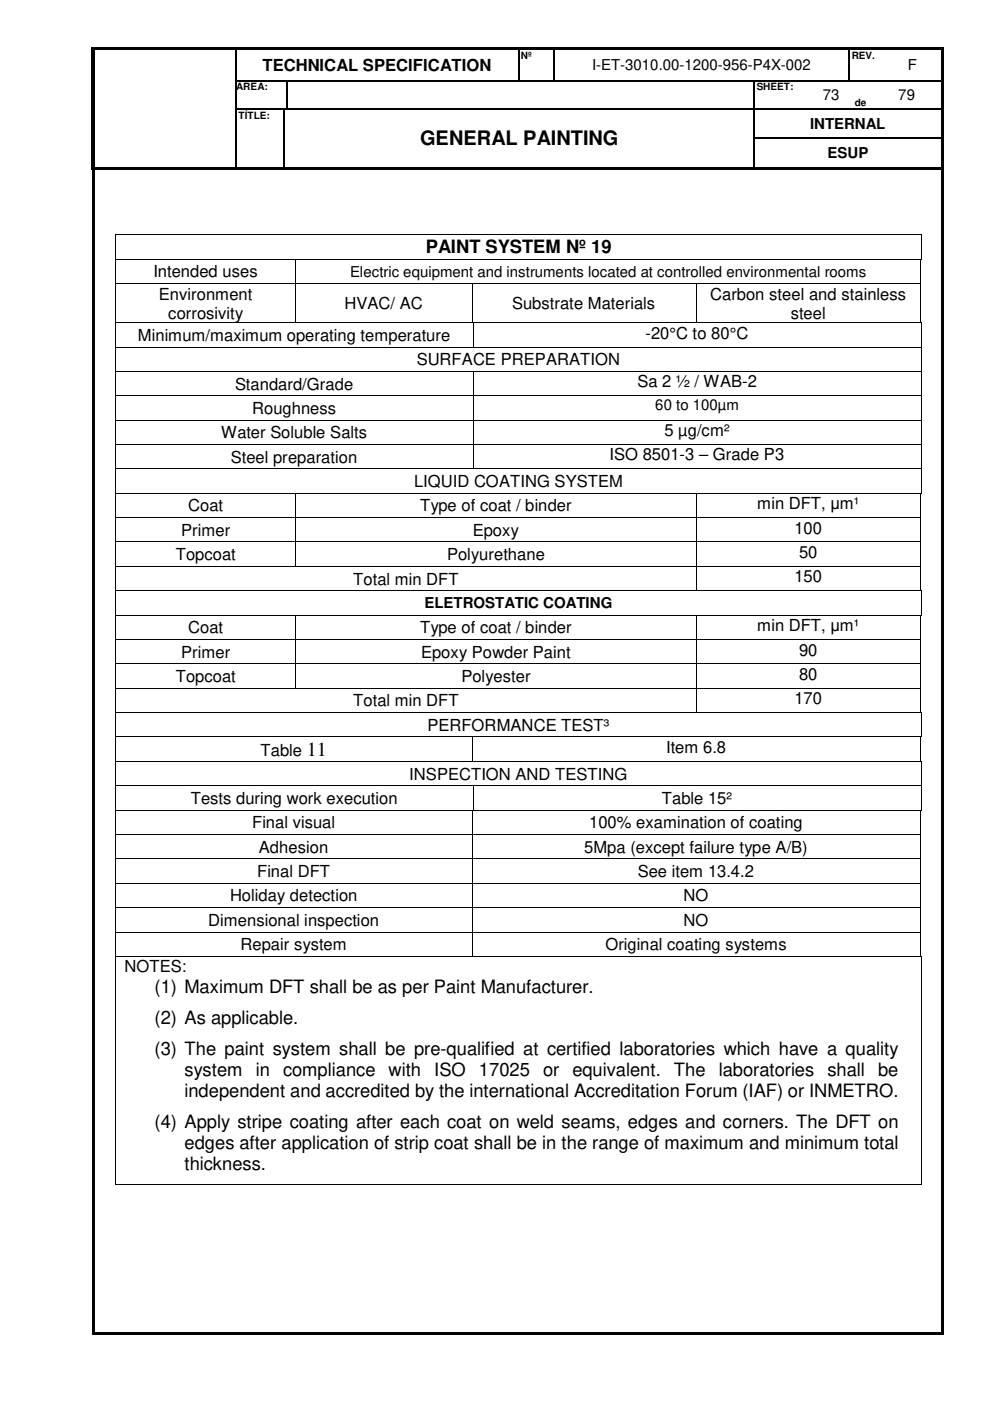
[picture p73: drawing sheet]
<svg xmlns="http://www.w3.org/2000/svg" width="210mm" height="297mm" viewBox="0 0 210 297" stroke-linecap="round" stroke-linejoin="round" font-family="sans-serif">
<defs><g id="words">
<g font-size="4.2">
<text x="89.1" y="30.8">GENERAL PAINTING</text>
<text x="65" y="160.3">11</text>
</g>
<g font-size="3.9">
<text x="90.3" y="53.7">PAINT SYSTEM Nº 19</text>
<text x="32.8" y="210.5">(1) Maximum DFT shall be as per Paint Manufacturer.</text>
<text x="32.8" y="217.1">(2) As applicable.</text>
<text x="32.8" y="223.7">(3) The paint system shall be pre-qualified at certified laboratories which have a quality</text>
<text x="39.1" y="228.1">system</text>
<text x="39.1" y="232.6">independent and accredited by the international Accreditation Forum (IAF) or INMETRO.</text>
<text x="54.2" y="228.1">in</text>
<text x="60" y="228.1">compliance</text>
<text x="82.4" y="228.1">with</text>
<text x="92.1" y="228.1">ISO</text>
<text x="101.6" y="228.1">17025</text>
<text x="115.1" y="228.1">or</text>
<text x="121.4" y="228.1">equivalent.</text>
<text x="142.9" y="228.1">The</text>
<text x="152.4" y="228.1">laboratories</text>
<text x="175.4" y="228.1">shall</text>
<text x="186.2" y="228.1">be</text>
<text x="32.8" y="239.2">(4) Apply stripe coating after each coat on weld seams, edges and corners. The DFT on</text>
<text x="39.1" y="243.6">edges after application of strip coat shall be in the range of maximum and minimum total</text>
<text x="39.1" y="248.1">thickness.</text>
</g>
<g font-size="3.5">
<text x="55.6" y="15">TECHNICAL SPECIFICATION</text>
<text x="32.5" y="58.8">Intended uses</text>
<text x="33.7" y="63.5">Environment</text>
<text x="73" y="65.5">HVAC/ AC</text>
<text x="108.6" y="65.5">Substrate Materials</text>
<text x="150.6" y="63.5">Carbon steel and stainless</text>
<text x="35.7" y="67.6">corrosivity</text>
<text x="136.9" y="71.8">-20°C to 80°C</text>
<text x="167.6" y="67.6">steel</text>
<text x="29.3" y="72.3">Minimum/maximum operating temperature</text>
<text x="88.3" y="77.4">SURFACE PREPARATION</text>
<text x="49.8" y="82.6">Standard/Grade</text>
<text x="135.2" y="82.1">Sa 2 ½ / WAB-2</text>
<text x="53.5" y="87.8">Roughness</text>
<text x="46.9" y="92.9">Water Soluble Salts</text>
<text x="140.9" y="92.5">5 µg/cm²</text>
<text x="48.9" y="98.1">Steel preparation</text>
<text x="129.2" y="97.6">ISO 8501-3 – Grade P3</text>
<text x="87.8" y="103.3">LIQUID COATING SYSTEM</text>
<text x="160.6" y="108">min DFT, µm¹</text>
<text x="38.4" y="113.6">Primer</text>
<text x="39.9" y="108.4">Coat</text>
<text x="89.1" y="108.4">Type of coat / binder</text>
<text x="100.2" y="113.6">Epoxy</text>
<text x="168.4" y="113.1">100</text>
<text x="37.3" y="118.7">Topcoat</text>
<text x="94.8" y="118.7">Polyurethane</text>
<text x="169.4" y="118.3">50</text>
<text x="74.9" y="124">Total min DFT</text>
<text x="168.4" y="123.5">150</text>
<text x="39.9" y="134.3">Coat</text>
<text x="89.1" y="134.3">Type of coat / binder</text>
<text x="160.6" y="133.8">min DFT, µm¹</text>
<text x="38.4" y="139.4">Primer</text>
<text x="89.3" y="139.4">Epoxy Powder Paint</text>
<text x="169.4" y="139">90</text>
<text x="37.3" y="144.6">Topcoat</text>
<text x="74.9" y="149.8">Total min DFT</text>
<text x="97.8" y="144.6">Polyester</text>
<text x="168.4" y="149.3">170</text>
<text x="169.4" y="144.1">80</text>
<text x="90.6" y="154.9">PERFORMANCE TEST³</text>
<text x="55.2" y="160.3">Table</text>
<text x="141.2" y="159.6">Item 6.8</text>
<text x="86.8" y="165.3">INSPECTION AND TESTING</text>
<text x="40.4" y="170.4">Tests during work execution</text>
<text x="140.3" y="170.4">Table 15²</text>
<text x="53.5" y="175.6">Final visual</text>
<text x="124.9" y="175.6">100% examination of coating</text>
<text x="54.5" y="186">Final DFT</text>
<text x="54.9" y="180.8">Adhesion</text>
<text x="123.9" y="180.8">5Mpa (except failure type A/B)</text>
<text x="135.2" y="186">See item 13.4.2</text>
<text x="48.8" y="191.1">Holiday detection</text>
<text x="144.9" y="191.1">NO</text>
<text x="44.2" y="196.3">Dimensional inspection</text>
<text x="144.9" y="196.3">NO</text>
<text x="51" y="201.5">Repair system</text>
<text x="128.4" y="201.5">Original coating systems</text>
<text x="26.4" y="206.2">NOTES:</text>
</g>
<g font-size="3.2">
<text x="125.5" y="14.9">I-ET-3010.00-1200-956-P4X-002</text>
<text x="192.5" y="14.9">F</text>
<text x="174.5" y="21.3">73</text>
<text x="190.5" y="21.3">79</text>
<text x="171.7" y="27.3">INTERNAL</text>
<text x="175.5" y="33.5">ESUP</text>
<text x="74.2" y="58.7">Electric equipment and instruments located at controlled environmental rooms</text>
<text x="138.9" y="87">60 to 100µm</text>
<text x="90" y="128.9">ELETROSTATIC COATING</text>
</g>
<g font-size="2.1">
<text x="110.4" y="12.4">Nº</text>
<text x="180.6" y="12.4">REV.</text>
<text x="50.1" y="19.2">AREA:</text>
<text x="160.4" y="19.2">SHEET:</text>
<text x="181.2" y="22.4">de</text>
<text x="50.6" y="25.1">TÍTLE:</text>
</g>
</g></defs>
<g fill="#000">
<path d="M19.4 10.5h.8zM19.4 10h.8v.5h-.8zM19.4 10.5h.8v6.5h-.8zM19.4 17h.8v.3h-.8zM20.2 10h29.6v.5h-29.6zM49.8 10.5h.3zM49.8 10h.5v.5h-.5zM49.8 17h.3v.3h-.3zM50.3 10h59.5v.5h-59.5zM60.6 17h.2v.3h-.2zM109.8 10.5h.3zM109.8 10h.5v.5h-.5z"/>
<path d="M109.8 17h.3v.3h-.3zM110.3 10h7v.5h-7zM117.3 10.5h.3zM117.3 10h.5v.5h-.5zM117.3 17h.3v.3h-.3zM117.8 10h62v.5h-62zM159.8 17h.3v.3h-.3zM172.5 17h.2v.3h-.2zM179.8 10.5h.3zM179.8 10h.5v.5h-.5zM179.8 17h.3v.3h-.3zM180.1 17h.2v.3h-.2z"/>
<path d="M180.3 10h7.2v.5h-7.2zM185 17h.3v.3h-.3zM187.5 10h.5v.5h-.5zM187.5 17h.2v.3h-.2zM188 10h11.5v.5h-11.5zM199.5 10h.5v.5h-.5zM199.5 10.5h.5v6.5h-.5zM199.5 17h.5v.3h-.5zM19.4 17.3h.8v5.7h-.8zM19.4 23h.8v.2h-.8zM19.4 23.2h.8v6h-.8zM19.4 29.2h.8v.3h-.8z"/>
<path d="M19.4 29.5h.8v5.9h-.8zM19.4 35.4h.8v.5h-.8zM19.5 35.9l.5 .1zM20.2 35.4h.5v.5h-.5zM20.7 35.4h29.1v.5h-29.1zM49.8 23h.3v.2h-.3zM49.8 29.2h.3v.3h-.3zM49.8 35.4h.5v.5h-.5zM50.3 35.4h9.8v.5h-9.8zM60.1 23h.3v.2h-.3zM60.1 29.2h.4v.3h-.4zM60.1 35.4h.5v.5h-.5z"/>
<path d="M60.4 23h.2v.2h-.2zM60.6 23h.2v.2h-.2zM60.6 35.4h99.2v.5h-99.2zM159.8 23h.3v.2h-.3zM159.8 29.2h.3v.3h-.3zM159.8 35.4h.5v.5h-.5zM160.3 35.4h39.2v.5h-39.2zM172.5 23h.2v.2h-.2zM180 23h.2v.2h-.2zM185 23h.3v.2h-.3zM199.5 17.3h.5v5.7h-.5zM199.5 23h.5v.2h-.5z"/>
<path d="M199.5 23.2h.5v6h-.5zM199.5 29.2h.5v.3h-.5zM199.5 29.5h.5v5.9h-.5zM199.5 35.4h.5v.6h-.5zM24.4 49.7h.2v.2h-.2zM24.4 54.9h.2v.1h-.2zM62.7 54.9h.1v.1h-.1zM195.1 54.9h.1v.1h-.1zM195.2 54.9h.2v.1h-.2zM195.3 49.7h.2v.2h-.2zM195.3 54.9h.2v.1h-.2zM24.4 60h.2v.2h-.2z"/>
<path d="M24.4 68.3h.2v.2h-.2zM24.4 73.5h.2v.2h-.2zM24.4 78.7h.2v.1h-.2zM62.7 60h.1v.2h-.1zM62.7 68.3h.1v.2h-.1zM100 60h.2v.2h-.2zM100 68.3h.2v.2h-.2zM100.2 68.3v.2zM100.2 68.3h.2v.2h-.2zM100.2 73.5h.2v.2h-.2zM100.2 78.7h.2v.1h-.2zM147.5 60h.2v.2h-.2z"/>
<path d="M147.5 68.3h.2v.2h-.2zM195.1 60h.1v.2h-.1zM195.1 68.3h.1v.2h-.1zM195.2 68.3h.2v.2h-.2zM195.3 68.3h.2v.2h-.2zM195.3 73.5h.2v.2h-.2zM195.3 78.7h.2v.1h-.2zM24.4 83.8h.2v.2h-.2zM24.4 89h.2v.2h-.2zM24.4 94.1h.2v.2h-.2zM24.4 99.3h.2v.2h-.2zM100.2 83.8h.2v.2h-.2z"/>
<path d="M100.2 89h.2v.2h-.2zM100.2 94.1h.2v.2h-.2zM100.2 99.3h.2v.2h-.2zM195.3 83.8h.2v.2h-.2zM195.3 89h.2v.2h-.2zM195.3 94.1h.2v.2h-.2zM195.3 99.3h.2v.2h-.2zM24.4 104.5h.2v.1h-.2zM24.4 109.6h.2v.2h-.2zM24.4 114.8h.2v.2h-.2zM62.7 104.5h.1v.1h-.1zM62.7 109.6h.1v.2h-.1z"/>
<path d="M62.7 114.8h.1v.2h-.1zM147.5 104.5h.2v.1h-.2zM147.5 109.6h.2v.2h-.2zM147.5 114.8h.2v.2h-.2zM195.1 104.5h.1v.1h-.1zM195.1 109.6h.1v.2h-.1zM195.1 114.8h.1v.2h-.1zM195.2 104.5h.2v.1h-.2zM195.3 104.5h.2v.1h-.2zM24.4 120h.2v.2h-.2zM24.4 125.2h.2v.1h-.2zM24.4 130.3h.2v.2h-.2z"/>
<path d="M24.4 135.5h.2v.2h-.2zM62.7 120h.1v.2h-.1zM62.7 130.3h.1v.2h-.1zM62.7 135.5h.1v.2h-.1zM147.5 120h.2v.2h-.2zM147.5 125.2h.2v.1h-.2zM147.5 130.3h.2v.2h-.2zM147.5 135.5h.2v.2h-.2zM195.1 120h.1v.2h-.1zM195.1 125.2h.1v.1h-.1zM195.1 130.3h.1v.2h-.1zM195.1 135.5h.1v.2h-.1z"/>
<path d="M195.2 125.2h.2v.1h-.2zM195.2 130.3h.2v.2h-.2zM195.3 125.2h.2v.1h-.2zM195.3 130.3h.2v.2h-.2zM24.4 140.7h.2v.1h-.2zM24.4 145.8h.2v.2h-.2zM24.4 151h.2v.2h-.2zM24.4 156.2h.2v.1h-.2zM62.7 140.7h.1v.1h-.1zM62.7 145.8h.1v.2h-.1zM100 156.2h.2v.1h-.2zM147.5 140.7h.2v.1h-.2z"/>
<path d="M147.5 145.8h.2v.2h-.2zM147.5 151h.2v.2h-.2zM195.1 140.7h.1v.1h-.1zM195.1 145.8h.1v.2h-.1zM195.1 151h.1v.2h-.1zM195.1 156.2h.1v.1h-.1zM195.2 151h.2v.2h-.2zM195.2 156.2h.2v.1h-.2zM195.3 151h.2v.2h-.2zM195.3 156.2h.2v.1h-.2zM24.4 161.3h.2v.2h-.2zM24.4 166.5h.2v.2h-.2z"/>
<path d="M24.4 171.7h.2v.1h-.2zM24.4 176.8h.2v.2h-.2zM100 161.3h.2v.2h-.2zM100 171.7h.2v.1h-.2zM100 176.8h.2v.2h-.2zM100.2 171.7v.1zM100.2 166.5h.2v.2h-.2zM100.2 171.7h.2v.1h-.2zM195.1 161.3h.1v.2h-.1zM195.1 171.7h.1v.1h-.1zM195.1 176.8h.1v.2h-.1zM195.2 161.3h.2v.2h-.2z"/>
<path d="M195.2 171.7h.2v.1h-.2zM195.3 161.3h.2v.2h-.2zM195.3 166.5h.2v.2h-.2zM195.3 171.7h.2v.1h-.2zM24.4 182h.2v.2h-.2zM24.4 187.2h.2v.2h-.2zM24.4 192.4h.2v.1h-.2zM24.4 197.5h.2v.2h-.2zM100 182h.2v.2h-.2zM100 187.2h.2v.2h-.2zM100 192.4h.2v.1h-.2zM100 197.5h.2v.2h-.2z"/>
<path d="M195.1 182h.1v.2h-.1zM195.1 187.2h.1v.2h-.1zM195.1 192.4h.1v.1h-.1zM195.1 197.5h.1v.2h-.1zM24.4 202.7h.2v.2h-.2zM100 202.7h.2v.2h-.2zM195.1 202.7h.1v.2h-.1zM195.2 202.7h.2v.2h-.2zM195.3 202.7h.2v.2h-.2zM24.4 251.1h.2v.1h-.2zM195.3 251.1h.2v.1h-.2zM19.5 36h.5v246.5h-.5z"/>
<path d="M19.5 282.5h.5v.5h-.5zM20 282.5h179.5v.5h-179.5zM199.5 36h.5v246.5h-.5zM199.5 282.5h.5v.5h-.5z"/>
</g>
<path d="M50 10.5v6.5M50 17.3v5.7M60.7 17.3v5.7M117.5 10.5v6.5M50 23.2v6M50 29.5v5.9M60.3 23.2v6M60.3 29.5v5.9" fill="none" stroke="#000" stroke-width=".34"/>
<g fill="none" stroke="#000" stroke-width=".25">
<path d="M50.1 17.1h10.5M60.8 17.1h49M109.9 10.5v6.5M110.1 17.1h7.2M117.6 17.1h42.2M159.9 17.3v5.7M160.1 17.1h12.4M172.7 17.1h7.1M180 10.5v6.5M180.3 17.1h4.7M185.3 17.1h2.2M187.7 17.1h11.8"/>
<path d="M50.1 23.1h10M60.8 23.1h99M159.9 23.2v6M159.9 29.5v5.9M160.1 23.1h12.4M160.1 29.3h39.4M172.7 23.1h7.3M180.2 23.1h4.8M185.3 23.1h14.2"/>
</g>
<g fill="none" stroke="#000" stroke-width=".21">
<path d="M24.5 49.9v5M24.5 55v5M24.6 49.8h170.7M24.6 54.9h38.1M62.7 55v5M62.8 54.9h132.3M195.2 55v5M195.4 49.9v5M24.5 60.2v8.1M24.5 68.5v5M24.5 73.7v5M24.5 78.8v5"/>
<path d="M24.6 60.1h38.1M24.6 68.4h38.1M24.6 73.6h75.6M24.6 78.7h75.6M62.7 60.2v8.1M62.8 60.1h37.2M62.8 68.4h37.2M100.1 60.2v8.1M100.2 60.1h47.3M100.3 68.5v5M100.3 78.8v5M100.4 68.4h47.1"/>
<path d="M100.4 73.6h94.9M100.4 78.7h94.9M147.6 60.2v8.1M147.7 60.1h47.4M147.7 68.4h47.4M195.2 60.2v8.1M195.4 68.5v5M195.4 73.7v5M195.4 78.8v5M24.5 84v5M24.5 89.2v4.9M24.5 94.3v5"/>
<path d="M24.5 99.5v5M24.6 83.9h75.6M24.6 89.1h75.6M24.6 94.2h75.6M24.6 99.4h75.6M100.3 84v5M100.3 89.2v4.9M100.3 94.3v5M100.4 83.9h94.9M100.4 89.1h94.9M100.4 94.2h94.9M100.4 99.4h94.9"/>
<path d="M195.4 84v5M195.4 89.2v4.9M195.4 94.3v5M195.4 99.5v5M24.5 104.6v5M24.5 109.8v5M24.5 115v5M24.6 104.6h38.1M24.6 109.7h38.1M24.6 114.9h38.1M62.7 104.6v5M62.7 109.8v5"/>
<path d="M62.7 115v5M62.8 104.6h84.7M62.8 109.7h84.7M62.8 114.9h84.7M147.6 104.6v5M147.6 109.8v5M147.6 115v5M147.7 104.6h47.4M147.7 109.7h47.4M147.7 114.9h47.4M195.2 104.6v5M195.2 109.8v5"/>
<path d="M195.2 115v5M24.5 120.2v5M24.5 125.3v5M24.5 130.5v5M24.5 135.7v5M24.6 120.1h38.1M24.6 125.3h122.9M24.6 130.4h38.1M24.6 135.6h38.1M62.7 130.5v5M62.7 135.7v5M62.8 120.1h84.7"/>
<path d="M62.8 130.4h84.7M62.8 135.6h84.7M147.6 120.2v5M147.6 130.5v5M147.6 135.7v5M147.7 120.1h47.4M147.7 125.3h47.4M147.7 130.4h47.4M147.7 135.6h47.4M195.2 120.2v5M195.2 130.5v5M195.2 135.7v5"/>
<path d="M195.4 125.3v5M24.5 140.8v5M24.5 146v5M24.5 151.2v5M24.5 156.3v5M24.6 140.8h38.1M24.6 145.9h38.1M24.6 151.1h122.9M24.6 156.3h75.4M62.7 140.8v5M62.8 140.8h84.7M62.8 145.9h84.7"/>
<path d="M100.1 156.3v5M100.2 156.3h94.9M147.6 140.8v5M147.6 146v5M147.7 140.8h47.4M147.7 145.9h47.4M147.7 151.1h47.4M195.2 140.8v5M195.2 146v5M195.2 156.3v5M195.4 151.2v5M24.5 161.5v5"/>
<path d="M24.5 166.7v5M24.5 171.8v5M24.5 177v5M24.6 161.4h75.4M24.6 166.6h75.6M24.6 171.7h75.4M24.6 176.9h75.4M100.1 171.8v5M100.1 177v5M100.2 161.4h94.9M100.2 176.9h94.9M100.3 166.7v5"/>
<path d="M100.4 166.6h94.9M100.4 171.7h94.7M195.2 171.8v5M195.2 177v5M195.4 161.5v5M195.4 166.7v5M24.5 182.2v5M24.5 187.4v5M24.5 192.5v5M24.5 197.7v5M24.6 182.1h75.4M24.6 187.3h75.4"/>
<path d="M24.6 192.4h75.4M24.6 197.6h75.4M100.1 182.2v5M100.1 187.4v5M100.1 192.5v5M100.1 197.7v5M100.2 182.1h94.9M100.2 187.3h94.9M100.2 192.4h94.9M100.2 197.6h94.9M195.2 182.2v5M195.2 187.4v5"/>
<path d="M195.2 192.5v5M195.2 197.7v5M24.5 202.9v48.2M24.6 202.8h75.4M100.2 202.8h94.9M195.4 202.9v48.2M24.6 251.2h170.7"/>
</g>
<use href="#words"/>
</svg>
